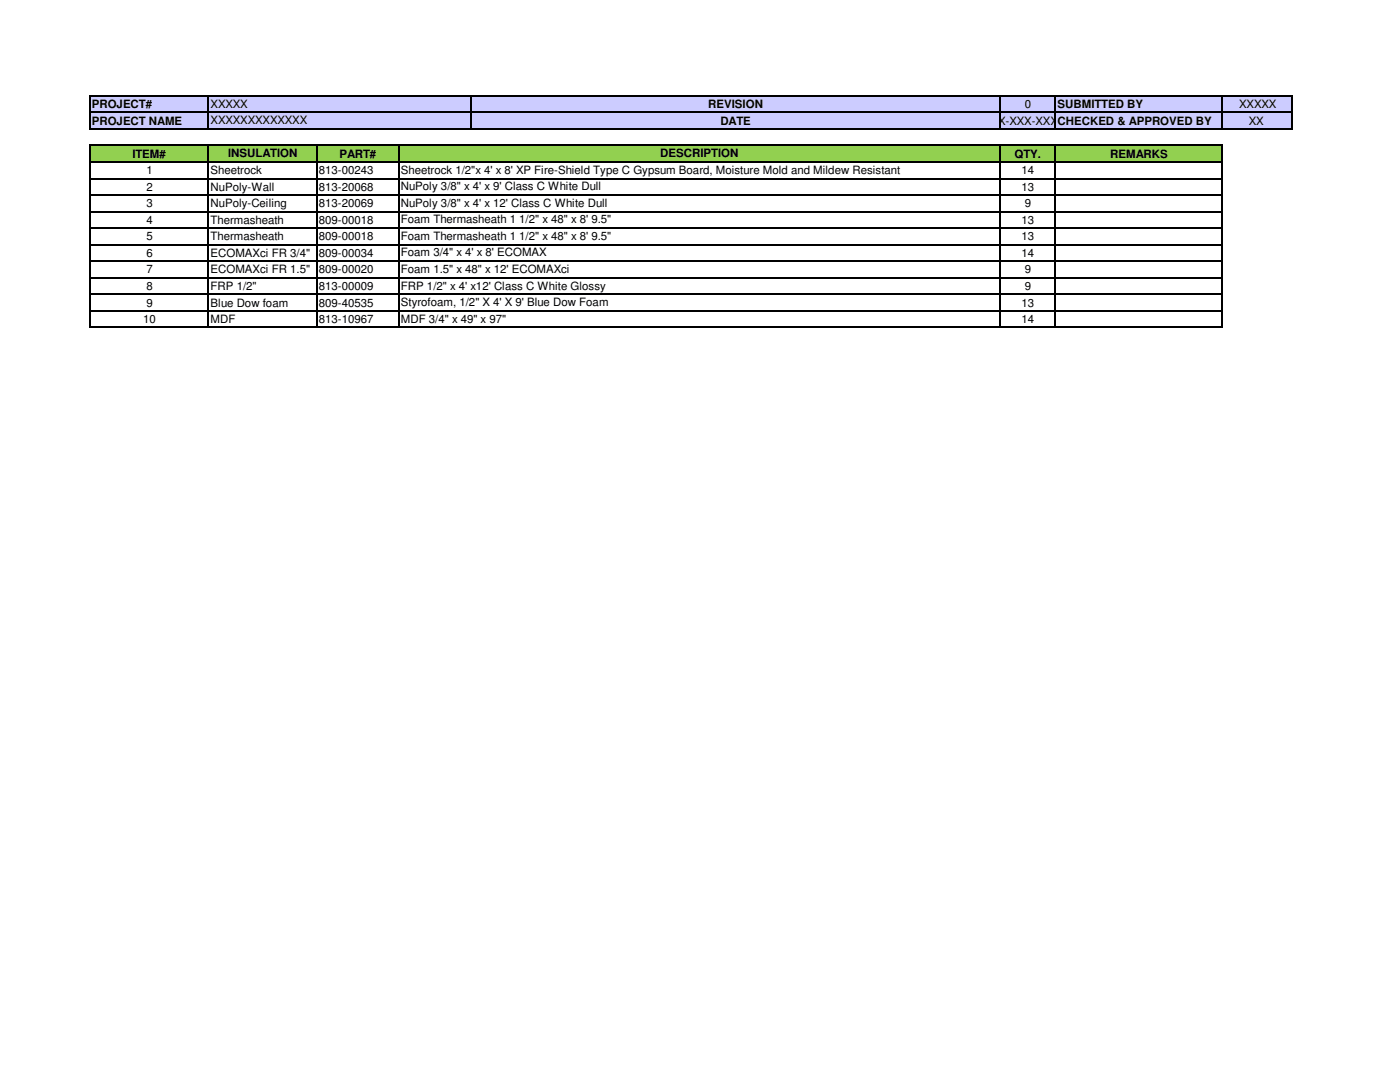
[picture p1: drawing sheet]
<svg xmlns="http://www.w3.org/2000/svg" width="279mm" height="216mm" viewBox="0 0 279 216" stroke-linecap="round" stroke-linejoin="round" font-family="sans-serif">
<defs><g id="words">
<g font-size="2.3">
<text x="18.3" y="21.6">PROJECT#</text>
<text x="42" y="21.5">XXXXX</text>
<text x="141.4" y="21.5">REVISION</text>
<text x="204.5" y="21.6">0</text>
<text x="211.1" y="21.5">SUBMITTED BY</text>
<text x="247.3" y="21.5">XXXXX</text>
<text x="18.3" y="24.9">PROJECT NAME</text>
<text x="42" y="24.8">XXXXXXXXXXXXX</text>
<text x="143.8" y="24.8">DATE</text>
<text x="197.7" y="24.9">XX-XXX-XXXX</text>
<text x="211.1" y="24.8">CHECKED &amp; APPROVED BY</text>
<text x="249.2" y="24.8">XX</text>
<text x="26.4" y="31.5">ITEM#</text>
<text x="29.2" y="34.8">1</text>
<text x="42" y="34.8">Sheetrock</text>
<text x="45.5" y="31.2">INSULATION</text>
<text x="63.6" y="34.8">813-00243</text>
<text x="67.7" y="31.5">PART#</text>
<text x="80" y="34.7">Sheetrock 1/2&quot;x 4' x 8' XP Fire-Shield Type C Gypsum Board, Moisture Mold and Mildew Resistant</text>
<text x="131.8" y="31.4">DESCRIPTION</text>
<text x="202.5" y="31.5">QTY.</text>
<text x="203.9" y="34.8">14</text>
<text x="221.6" y="31.5">REMARKS</text>
<text x="29.2" y="38.1">2</text>
<text x="29.2" y="41.4">3</text>
<text x="42" y="38.1">NuPoly-Wall</text>
<text x="42" y="41.4">NuPoly-Ceiling</text>
<text x="63.6" y="41.4">813-20069</text>
<text x="63.6" y="38.1">813-20068</text>
<text x="80" y="41.3">NuPoly 3/8&quot; x 4' x 12' Class C White Dull</text>
<text x="80" y="38">NuPoly 3/8&quot; x 4' x 9' Class C White Dull</text>
<text x="203.9" y="38.1">13</text>
<text x="204.5" y="41.4">9</text>
<text x="29.2" y="44.7">4</text>
<text x="29.2" y="48">5</text>
<text x="42" y="44.7">Thermasheath</text>
<text x="42" y="48">Thermasheath</text>
<text x="63.6" y="44.7">809-00018</text>
<text x="63.6" y="48">809-00018</text>
<text x="80" y="44.6">Foam Thermasheath 1 1/2&quot; x 48&quot; x 8' 9.5&quot;</text>
<text x="80" y="47.9">Foam Thermasheath 1 1/2&quot; x 48&quot; x 8' 9.5&quot;</text>
<text x="203.9" y="44.7">13</text>
<text x="203.9" y="48">13</text>
<text x="29.2" y="51.3">6</text>
<text x="42" y="51.3">ECOMAXci FR 3/4&quot;</text>
<text x="63.6" y="51.3">809-00034</text>
<text x="80" y="51.2">Foam 3/4&quot; x 4' x 8' ECOMAX</text>
<text x="203.9" y="51.3">14</text>
<text x="29.2" y="54.6">7</text>
<text x="29.2" y="57.9">8</text>
<text x="42" y="54.6">ECOMAXci FR 1.5&quot;</text>
<text x="42" y="57.9">FRP 1/2&quot;</text>
<text x="63.6" y="54.6">809-00020</text>
<text x="63.6" y="57.9">813-00009</text>
<text x="80" y="54.5">Foam 1.5&quot; x 48&quot; x 12' ECOMAXci</text>
<text x="80" y="57.8">FRP 1/2&quot; x 4' x12' Class C White Glossy</text>
<text x="204.5" y="54.6">9</text>
<text x="204.5" y="57.9">9</text>
<text x="28.6" y="64.5">10</text>
<text x="29.2" y="61.2">9</text>
<text x="42" y="64.5">MDF</text>
<text x="42" y="61.2">Blue Dow foam</text>
<text x="63.6" y="61.2">809-40535</text>
<text x="63.6" y="64.5">813-10967</text>
<text x="80" y="64.4">MDF 3/4&quot; x 49&quot; x 97&quot;</text>
<text x="80" y="61.1">Styrofoam, 1/2&quot; X 4' X 9' Blue Dow Foam</text>
<text x="203.9" y="61.2">13</text>
<text x="203.9" y="64.5">14</text>
</g>
</g></defs>
<path d="M18 19.2h239.9v6.5h-239.9z" fill="#ccf"/>
<path d="M18 29h226v3.3h-226z" fill="#92d050"/>
<g fill="none" stroke="#000" stroke-width=".21">
<path d="M17.9 19v6.8M18 19.1h240M41.6 19.2v6.6M94 19.2v6.6M199.5 19.2v6.6M210.6 19.2v6.6M243.9 19.2v6.6M257.9 19.2v6.6M17.9 28.9v36.5M18 22.4h240M18 25.7h240M18 29h226.1"/>
<path d="M18 32.3h226.1M18 35.6h226.1M18 38.9h226.1M41.6 29.1v36.3M63.2 29.1v36.3M79.6 29.1v36.3M199.5 29.1v36.3M210.6 29.1v36.3M243.9 29.1v36.3M18 42.2h226.1M18 45.5h226.1M18 48.8h226.1"/>
<path d="M18 52.1h226.1M18 55.4h226.1M18 58.7h226.1M18 62h226.1M18 65.3h226.1"/>
</g>
<use href="#words"/>
</svg>
